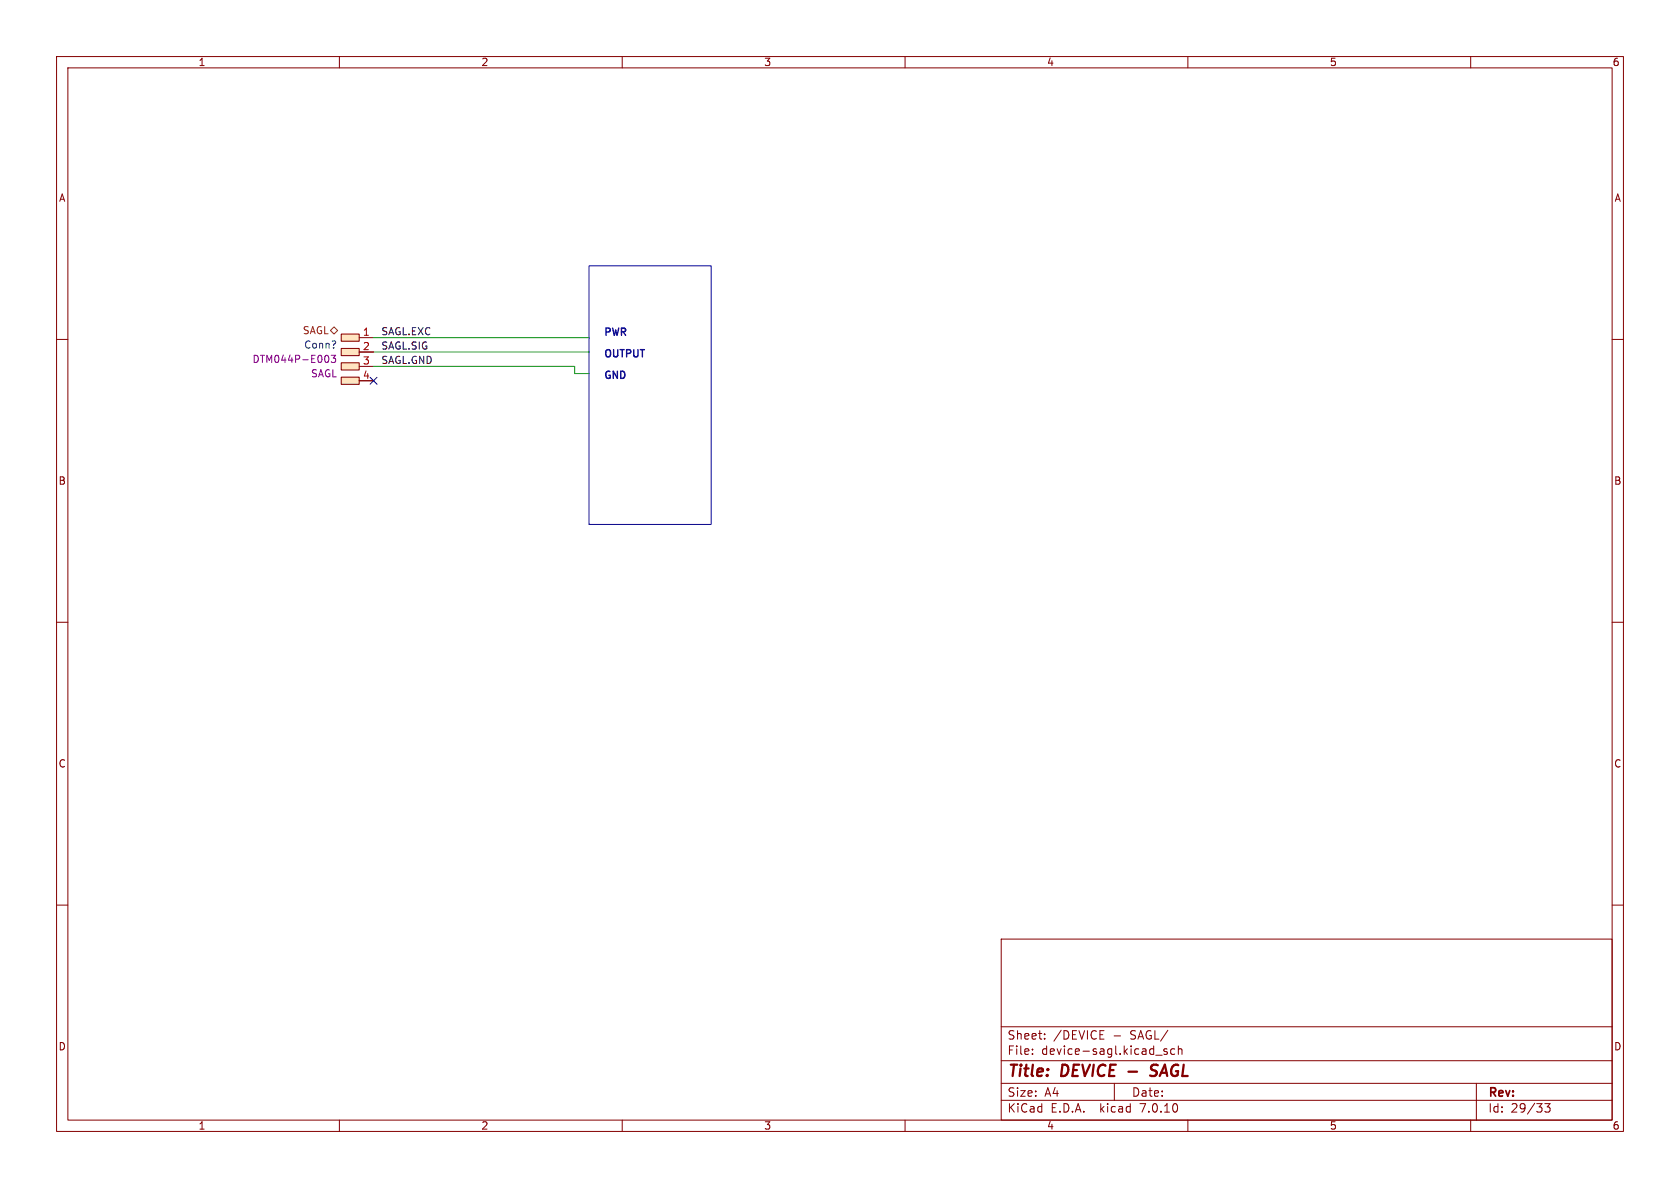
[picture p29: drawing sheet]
<svg xmlns="http://www.w3.org/2000/svg" width="297mm" height="210mm" viewBox="0 0 297 210" stroke-linecap="round" stroke-linejoin="round" font-family="sans-serif">
<defs><g id="words">
<g font-size="2.8" fill="#840000">
<text x="178" y="190.9">Title:</text>
<text x="187.7" y="190.9">DEVICE</text>
<text x="205.1" y="190.9">SAGL</text>
</g>
<g font-size="2.1" fill="#840000">
<text x="178" y="184">Sheet:</text>
<text x="186.2" y="184">/DEVICE</text>
<text x="196.8" y="184">-</text>
<text x="200" y="184">SAGL/</text>
<text x="178" y="186.7">File:</text>
<text x="184.1" y="186.7">device-sagl.kicad_sch</text>
<text x="178" y="196.9">KiCad</text>
<text x="178" y="194.1">Size:</text>
<text x="184.7" y="194.1">A4</text>
<text x="185.7" y="196.9">E.D.A.</text>
<text x="194.6" y="196.9">kicad</text>
<text x="200" y="194.1">Date:</text>
<text x="201.8" y="196.9">7.0.10</text>
<text x="263" y="194.3">Rev:</text>
<text x="263" y="196.9">Id:</text>
<text x="267.1" y="196.9">29/33</text>
</g>
<g font-size="1.8" fill="#840000">
<text x="35" y="11.9">1</text>
<text x="85" y="11.9">2</text>
<text x="135" y="11.9">3</text>
<text x="185" y="11.9">4</text>
<text x="235" y="11.9">5</text>
<text x="285" y="11.9">6</text>
<text x="10.3" y="35.9">A</text>
<text x="285.3" y="35.9">A</text>
<text x="10.3" y="85.9">B</text>
<text x="285.3" y="85.9">B</text>
<text x="10.3" y="135.9">C</text>
<text x="285.3" y="135.9">C</text>
<text x="10.3" y="185.9">D</text>
<text x="285.3" y="185.9">D</text>
<text x="35" y="199.9">1</text>
<text x="85" y="199.9">2</text>
<text x="135" y="199.9">3</text>
<text x="185" y="199.9">4</text>
<text x="235" y="199.9">5</text>
<text x="285" y="199.9">6</text>
</g>
<text font-size="1.8" fill="#725600" x="53.4" y="59.3">SAGL</text>
<g font-size="1.8" fill="#a90000">
<text x="64.1" y="59.4">1</text>
<text x="64.1" y="62">2</text>
<text x="64.1" y="64.5">3</text>
<text x="64.1" y="67.1">4</text>
</g>
<g font-size="1.8" fill="#0f0f0f">
<text x="67.3" y="59.3">SAGL.EXC</text>
<text x="67.3" y="64.4">SAGL.GND</text>
<text x="67.3" y="61.9">SAGL.SIG</text>
</g>
<g font-size="1.8" fill="#0000c2">
<text x="106.7" y="59.4">PWR</text>
<text x="106.7" y="63.3">OUTPUT</text>
<text x="106.7" y="67.1">GND</text>
</g>
<g font-size="1.8" fill="#840084">
<text x="44.5" y="64.4">DTM044P-E003</text>
<text x="54.9" y="66.9">SAGL</text>
</g>
<text font-size="1.8" fill="#006464" x="53.7" y="61.8">Conn?</text>
</g></defs>
<g fill="none" stroke="#840000" stroke-width=".18">
<path d="M10 10h277v190h-277zM12 12h273v186h-273zM60 10v2M110 10v2M160 10v2M210 10v2M260 10v2M10 60h2M60.3 59.1h3.2v1.2h-3.2zM63.5 59.7h2.5M285 60h2M60.3 61.6h3.2v1.3h-3.2z"/>
<path d="M60.3 64.1h3.2v1.3h-3.2zM60.3 66.7h3.2v1.2h-3.2zM63.5 62.2h2.5M63.5 67.3h2.5M63.5 64.8h2.5M10 110h2M285 110h2M10 160h2M285 160h2M177 166h108v32h-108zM60 198v2M110 198v2"/>
<path d="M160 198v2M177 194.5h108M177 191.5h108M177 187.5h108M177 181.5h108M182.5 186.3v.1M182.5 185.5v.1M184.7 183.6v.1M184.7 182.8v.1M194.5 183.7h.7M194.5 182.2h.7M197 191.5v3"/>
<path d="M204.3 186.5h1.2M206.3 185.5l-.3-.1-.3 .2 .1 .2 .5 .2v.3h-.6M207.7 185.5l-.5-.1-.2 .3v.4l.1 .2h.6M208.3 185.5l.2-.1 .4 .1 .1 .9M208.3 184.9v1.5M210 198v2M260 198v2M261 191.5v6.5M273.1 195.1h.9l-.5 .6 .5 .1v.7l-.3 .1h-.4l-.2-.1"/>
</g>
<path d="M199.5 189.4h1.5M204.4 190a.85 .85 0 0 1-1.1 .1M204.4 188.2l-.7 .1a.46 .46 0 0 0-.2 .5 .46 .46 0 0 0 .3 .4l.6 .2" fill="none" stroke="#840000" stroke-width=".4"/>
<g fill="#ffe5bf" stroke="#ffe5bf" stroke-width=".18">
<path d="M60.3 59.1h3.2v1.2h-3.2z"/>
<path d="M60.3 61.6h3.2v1.3h-3.2z"/>
<path d="M60.3 64.1h3.2v1.3h-3.2z"/>
<path d="M60.3 66.7h3.2v1.2h-3.2z"/>
</g>
<path d="M57.7 62.8a.68 .68 0 0 1 .4 .6 .68 .68 0 0 1-.4 .7M58.6 62.8h.7l-.4 .5 .4 .1v.6l-.2 .1-.5-.1" fill="none" stroke="#840084" stroke-width=".18"/>
<path d="M58.4 58.4l.7-.6 .6 .6-.6 .7z" fill="none" stroke="#725600" stroke-width=".18"/>
<path d="M104.1 47h21.6v45.7h-21.6z" fill="none" stroke="#0000c2" stroke-width=".18"/>
<path d="M66 59.7h38.1M66 62.2h38.1M66 64.8h35.6v1.2h2.5" fill="none" stroke="#009600" stroke-width=".18"/>
<path d="M65.4 66.7l1.2 1.2M66.6 66.7l-1.2 1.2" fill="none" stroke="#000084" stroke-width=".18"/>
<use href="#words"/>
</svg>
